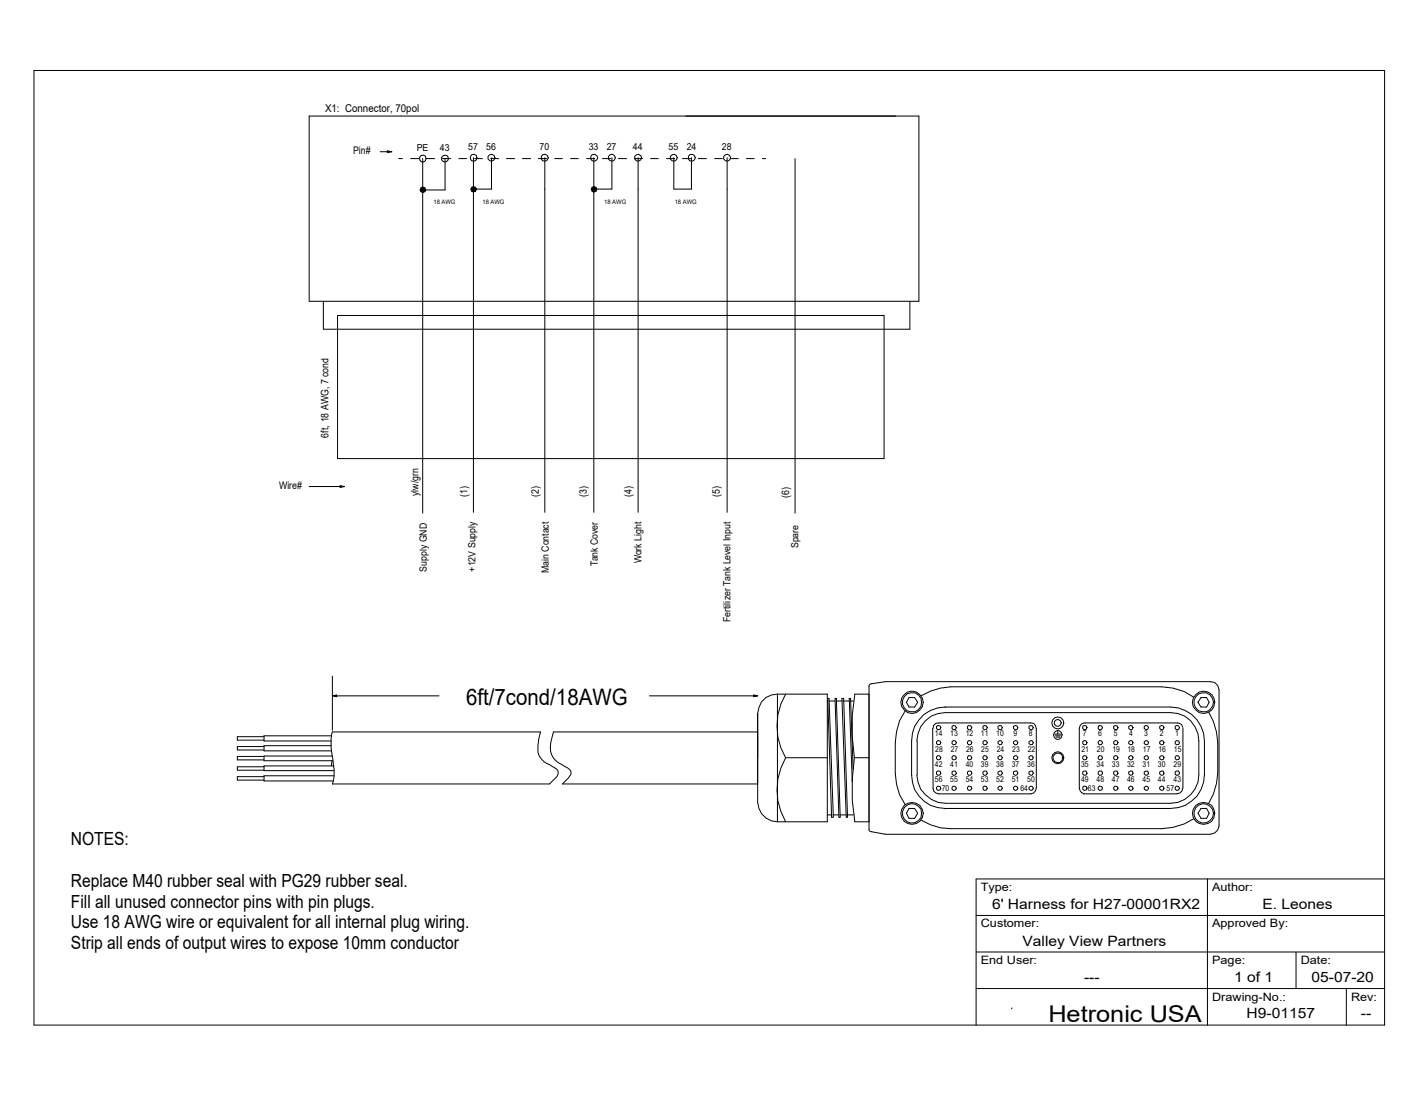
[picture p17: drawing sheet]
<svg xmlns="http://www.w3.org/2000/svg" width="279mm" height="216mm" viewBox="0 0 279 216" stroke-linecap="round" stroke-linejoin="round" font-family="sans-serif">
<defs><g id="words">
<g font-size="4.5">
<text x="91.8" y="138.9">6ft/7cond/18AWG</text>
<text x="206.4" y="201.3">Hetronic USA</text>
</g>
<g font-size="3.6">
<text x="14" y="166.5">NOTES:</text>
<text x="14" y="174.8">Replace M40 rubber seal with PG29 rubber seal.</text>
<text x="14" y="178.8">Fill all unused connector pins with pin plugs.</text>
<text x="14" y="182.9">Use 18 AWG wire or equivalent for all internal plug wiring.</text>
<text x="14" y="187">Strip all ends of output wires to expose 10mm conductor</text>
</g>
<g font-size="2.8">
<text x="195.3" y="179.1">6' Harness for H27-00001RX2</text>
<text x="248.6" y="179.1">E. Leones</text>
<text x="201.3" y="186.3">Valley View Partners</text>
<text x="213.4" y="193.4">---</text>
<text x="243" y="193.4">1 of 1</text>
<text x="258.2" y="193.4">05-07-20</text>
<text x="245.4" y="200.6">H9-01157</text>
<text x="268" y="200.6">--</text>
</g>
<g font-size="2.3">
<text x="193.1" y="175.4">Type:</text>
<text x="238.7" y="175.4">Author:</text>
<text x="193.1" y="182.6">Customer:</text>
<text x="238.7" y="182.6">Approved By:</text>
<text x="193.1" y="189.8">End User:</text>
<text x="238.7" y="189.8">Page:</text>
<text x="256.1" y="189.8">Date:</text>
<text x="238.7" y="197.1">Drawing-No.:</text>
<text x="266" y="197.1">Rev:</text>
</g>
<text font-size="2.1" x="64" y="22">X1: Connector, 70pol</text>
<g font-size="2">
<text x="69.5" y="30.3">Pin#</text>
<text x="64.7" y="86.2" transform="rotate(-90 64.7 86.2)">6ft, 18 AWG, 7 cond</text>
<text x="54.9" y="96.3">Wire#</text>
<text x="82.4" y="97.7" transform="rotate(-90 82.4 97.7)">ylw/grn</text>
<text x="92" y="97.9" transform="rotate(-90 92 97.9)">(1)</text>
<text x="106.1" y="97.9" transform="rotate(-90 106.1 97.9)">(2)</text>
<text x="115.6" y="97.9" transform="rotate(-90 115.6 97.9)">(3)</text>
<text x="124.4" y="97.9" transform="rotate(-90 124.4 97.9)">(4)</text>
<text x="141.7" y="97.9" transform="rotate(-90 141.7 97.9)">(5)</text>
<text x="155.4" y="98" transform="rotate(-90 155.4 98)">(6)</text>
<text x="84.1" y="112.6" transform="rotate(-90 84.1 112.6)">Supply GND</text>
<text x="93.6" y="112.6" transform="rotate(-90 93.6 112.6)">+12V Supply</text>
<text x="108" y="112.9" transform="rotate(-90 108 112.9)">Main Contact</text>
<text x="117.7" y="111.6" transform="rotate(-90 117.7 111.6)">Tank Cover</text>
<text x="126.3" y="111" transform="rotate(-90 126.3 111)">Work Light</text>
<text x="157.2" y="108" transform="rotate(-90 157.2 108)">Spare</text>
<text x="143.8" y="122.6" transform="rotate(-90 143.8 122.6)">Fertilizer Tank Level Input</text>
</g>
<g font-size="1.9">
<text x="82" y="29.8">PE</text>
<text x="86.6" y="29.8">43</text>
<text x="92.2" y="29.6">57</text>
<text x="95.8" y="29.6">56</text>
<text x="106.3" y="29.6">70</text>
<text x="115.9" y="29.6">33</text>
<text x="119.5" y="29.6">27</text>
<text x="124.6" y="29.6">44</text>
<text x="131.7" y="29.6">55</text>
<text x="135.2" y="29.6">24</text>
<text x="142.2" y="29.6">28</text>
</g>
<g font-size="1.6">
<text x="184.1" y="145">14</text>
<text x="184.2" y="148.1">28</text>
<text x="187.1" y="145">13</text>
<text x="187.2" y="148.1">27</text>
<text x="190.2" y="145">12</text>
<text x="190.2" y="148.1">26</text>
<text x="193.1" y="145">11</text>
<text x="193.2" y="148.1">25</text>
<text x="196.2" y="145">10</text>
<text x="196.3" y="148.1">24</text>
<text x="199.3" y="148.1">23</text>
<text x="199.6" y="145">9</text>
<text x="202.4" y="148.1">22</text>
<text x="202.6" y="145">8</text>
<text x="212.9" y="148.1">21</text>
<text x="213.2" y="145">7</text>
<text x="216" y="148.1">20</text>
<text x="216.2" y="145">6</text>
<text x="219" y="148.1">19</text>
<text x="219.3" y="145">5</text>
<text x="222" y="148.1">18</text>
<text x="222.3" y="145">4</text>
<text x="225" y="148.1">17</text>
<text x="225.3" y="145">3</text>
<text x="228.1" y="148.1">16</text>
<text x="228.3" y="145">2</text>
<text x="231.1" y="148.1">15</text>
<text x="231.4" y="145">1</text>
<text x="184.1" y="151">42</text>
<text x="184.1" y="154">56</text>
<text x="185.4" y="155.8">70</text>
<text x="187.1" y="151">41</text>
<text x="187.1" y="154">55</text>
<text x="190.2" y="151">40</text>
<text x="190.2" y="154">54</text>
<text x="193.1" y="151">39</text>
<text x="193.1" y="154">53</text>
<text x="196.2" y="151">38</text>
<text x="196.2" y="154">52</text>
<text x="199.2" y="151">37</text>
<text x="199.2" y="154">51</text>
<text x="200.9" y="155.8">64</text>
<text x="202.3" y="151">36</text>
<text x="202.3" y="154">50</text>
<text x="212.9" y="151">35</text>
<text x="212.9" y="154">49</text>
<text x="214.2" y="155.8">63</text>
<text x="215.9" y="151">34</text>
<text x="215.9" y="154">48</text>
<text x="218.9" y="151">33</text>
<text x="218.9" y="154">47</text>
<text x="221.9" y="151">32</text>
<text x="221.9" y="154">46</text>
<text x="225" y="151">31</text>
<text x="225" y="154">45</text>
<text x="228" y="151">30</text>
<text x="228" y="154">44</text>
<text x="229.7" y="155.8">57</text>
<text x="231.1" y="151">29</text>
<text x="231.1" y="154">43</text>
</g>
<g font-size="1.2">
<text x="85.3" y="40.1">18 AWG</text>
<text x="95" y="40.1">18 AWG</text>
<text x="119" y="40.1">18 AWG</text>
<text x="132.8" y="40.1">18 AWG</text>
</g>
</g></defs>
<g fill="none" stroke="#000" stroke-width=".2">
<path d="M6.7 13.9h265.9v188h-265.9zM60.9 22.9h120v36.5h-120zM74.8 29.9h2.3M76.3 29.7l.8 .2-.8 .2zM78.5 31.2h.7M80.9 31.2h1.6M82.9 37l.3-.2 .5 .2 .1 .4-.1 .4-.5 .1-.3-.1-.2-.4zM83.2 31.2v69.9M84 31.2h1.6M87.1 31.2h1.6M87.6 31.2v6.2h-4.4M90.3 31.2h1.6"/>
<path d="M92.9 36.9l.3-.2 .4 .2 .2 .4-.2 .4-.4 .1-.3-.1-.2-.4zM93.2 31.1v69.8M93.5 31.2h1.5M96.6 31.2h1.6M96.8 31.1v6.2h-3.6M99.7 31.2h1.6M102.9 31.2h1.6M106 31.2h1.6M107.3 31.1v69.8M109.2 31.2h1.5M112.4 31.2h1.5M115.5 31.2h1.6"/>
<path d="M116.6 36.9l.3-.2 .4 .2 .2 .4-.2 .4-.4 .1-.3-.1-.2-.4zM116.9 31.1v69.8M118.6 31.2h1.6M120.5 31.1v6.2h-3.6M121.8 31.2h1.6M125 31.2h1.5M125.6 31.1v69.8M128.1 31.2h1.5M131.2 31.2h1.6M132.7 31.1v6.2h3.4v-6.2M134.4 31.2h1.6M137.5 31.2h1.6"/>
<path d="M140.7 31.2h1.5M143.2 31.1v69.8M143.8 31.2h1.6M147 31.2h1.5M150.1 31.2h.7M156.5 31.2v69.9M63.7 59.4v5.5h115.5v-5.5M66.5 62.1h107.6v28.2h-107.6zM60.9 95.8h6.9M67 95.7l.8 .1-.8 .2zM65.4 133.2v10.6M65.4 137.1h21"/>
<path d="M65.4 137.1l.9-.2v.3zM127.8 137.1h21.4M148.4 136.9l.8 .2-.8 .1zM153.1 136.7a3.8 3.8 0 0 0-3.9 3.8v17.6a3.9 3.9 0 0 0 3.9 3.8M153.1 136.7v25.2M153.1 136.7h9.8v25.2h-9.8M154.7 136.7a12.4 12.4 0 0 0 0 12.6M162.9 138.1h.1M163 137.6h.2l.9 23.4h-.4zM163.2 138.1h1.2M164.4 137.6h.3l.7 23.4h-.2zM164.7 138.1h1.2"/>
<path d="M165.8 137.6h.3l.8 23.4h-.3zM166.1 138.1h1.1M167.6 138.1h.5M171.1 136.7h-2.8l-.5 4.2v4.2l.4 4.2M171.3 134.8l3-.5h64l.9 .2 .6 .5 .2 .9v26.8l-.2 .8-.6 .6-.9 .2h-64l-3-.6-.2-.1v-28.6zM179 137.4h1.1l.6 .9-.6 1h-1.1l-.5-1zM181.4 137.1l1.8-1 2-.5 2-.3h41.6l2.2 .3 2.2 .6 1.8 1.1M186.1 139.3a6.6 6.6 0 0 0-6.6 6.7v6.7M186.1 139.3h44.4a6.7 6.7 0 0 1 6.7 6.7v6.7M186.1 139.3v.1M236.5 137.4h1.1l.5 .9-.5 1h-1.1l-.6-1zM52 145.1h-5.3v.7h5.3"/>
<path d="M52 147.1h-5.3v.6h5.3M52 149h-5.3v.7h5.3M52 151h-5.3v.7h5.3M52 153h-5.3v.7h5.3M65.2 146.9h-13.2v1h13.3M65.3 144.9h-13.3v1.1h13.2M65.4 149.9l-.1 1M65.4 144.2h41l-.4 2a3.5 3.5 0 0 0 2.2 4.4l.5 .4a1.48 1.48 0 0 1 1.2 1.4 2.76 2.76 0 0 1-1.3 1.6l-.4 .4h-42.8a10.8 10.8 0 0 0 0-5.6l-.2-1.4v-2zM65.4 148.9h-13.4v1h13.5M65.7 150.9h-13.7v.9h13.8M65.8 152.8h-13.8v1h13.6M149.2 144.2h-40.2l-.2 .7a4.6 4.6 0 0 0 .4 4.7l.4 .4 1.6 1a1.35 1.35 0 0 1 1.2 1.7l-1.7 1.7h38.5"/>
<path d="M154.7 149.3a12.6 12.6 0 0 0 0 12.6M154.7 149.3h8.2M168 151.5l-.5-13.9h-.3l.6 16.4M168.2 149.3l-.4 4.2v4.1l.5 4.3h2.8M168.2 149.3h2.9M178.2 140l-1.1 2-.6 2.1-.2 2.2v6l.2 2.2 .6 2 1.1 2M179 159.3h1.1l.6 .9-.6 1h-1.1l-.5-1zM179.5 152.7a6.6 6.6 0 0 0 6.6 6.6M180.5 146a5.6 5.6 0 0 1 5.7-5.6h44.3a5.5 5.5 0 0 1 5.6 5.6v6.7a5.6 5.6 0 0 1-5.6 5.5h-44.3a5.8 5.8 0 0 1-5.7-5.5M180.6 146v6.7M183.6 143.5l.1 11.8 .1 .5 .4 .4 .6 .2h18.1l.6-.2 .4-.4 .1-.5v-11.8l-.1-.6-.4-.4-18.7-.1-.6 .1-.4 .4-.1 .6M184.4 143.1l.3-.2 .4 .1 .2 .3-.2 .4-.4 .1-.3-.3z"/>
<path d="M184.4 146.1l.3-.2 .4 .1 .2 .3-.2 .3-.4 .1-.3-.2zM184.4 149.1l.3-.3 .4 .1 .2 .4-.2 .3-.4 .1-.3-.3zM184.4 152.1l.3-.2h.4l.2 .4-.2 .4h-.4l-.3-.2zM184.4 155.1l.3-.2h.4l.2 .4-.2 .3-.4 .1-.3-.3zM186.1 159.3h.1M187.5 143.1l.2-.2 .4 .1 .2 .3-.2 .4-.4 .1-.2-.3zM187.5 146.1l.2-.2 .4 .1 .2 .3-.2 .3-.4 .1-.2-.2zM187.5 149.1l.2-.3 .4 .1 .2 .4-.2 .3-.4 .1-.2-.3zM187.5 152.1l.2-.2h.4l.2 .4-.2 .4h-.4l-.2-.2zM187.7 154.9h.4l.2 .4-.2 .3-.4 .1-.2-.3v-.3zM190.5 143.1l.3-.2 .4 .1 .1 .3-.1 .4-.4 .1-.3-.3zM190.5 146.1l.3-.2 .4 .1 .1 .3-.1 .3-.4 .1-.3-.2z"/>
<path d="M190.5 152.1l.3-.2h.4l.1 .4-.1 .4h-.4l-.3-.2zM190.5 155.1l.3-.2h.4l.1 .4-.1 .3-.4 .1-.3-.3zM190.8 148.8l.4 .1 .1 .4-.1 .3-.4 .1-.3-.3v-.3zM193.5 143.1l.3-.2 .4 .1 .2 .3-.2 .4-.4 .1-.3-.3zM193.5 146.1l.3-.2 .4 .1 .2 .3-.2 .3-.4 .1-.3-.2zM193.5 149.1l.3-.3 .4 .1 .2 .4-.2 .3-.4 .1-.3-.3zM193.5 152.1l.3-.2h.4l.2 .4-.2 .4h-.4l-.3-.2zM193.5 155.1l.3-.2h.4l.2 .4-.2 .3-.4 .1-.3-.3zM196.5 143.1l.3-.2 .4 .1 .2 .3-.2 .4-.4 .1-.3-.3zM196.5 146.1l.3-.2 .4 .1 .2 .3-.2 .3-.4 .1-.3-.2zM196.5 149.1l.3-.3 .4 .1 .2 .4-.2 .3-.4 .1-.3-.3zM196.5 152.1l.7-.2 .2 .4-.2 .4h-.4l-.3-.2z"/>
<path d="M196.5 155.1l.3-.2h.4l.2 .4-.2 .3-.4 .1-.3-.3zM199.6 143.1l.3-.2 .3 .1 .2 .3-.2 .4-.3 .1-.3-.3zM199.6 146.1l.3-.2 .3 .1 .2 .3-.2 .3-.3 .1-.3-.2zM199.6 149.1l.3-.3 .3 .1 .2 .4-.2 .3-.3 .1-.3-.3zM199.6 152.1l.6-.2 .2 .4-.2 .4h-.3l-.3-.2zM199.6 155.1l.3-.2h.3l.2 .4-.2 .3-.3 .1-.3-.3zM202.6 143.1l.3-.2 .4 .1 .2 .3-.2 .4-.4 .1-.3-.3zM202.6 146.1l.3-.2 .4 .1 .2 .3-.2 .3-.4 .1-.3-.2zM202.6 149.1l.3-.3 .4 .1 .2 .4-.2 .3-.4 .1-.3-.3zM202.6 152.1l.7-.2 .2 .4-.2 .4h-.4l-.3-.2zM202.6 155.1l.3-.2h.4l.2 .4-.2 .3-.4 .1-.3-.3zM207.7 144.6h1.2"/>
<path d="M207.8 144.9h1M207.9 145.2h.8M208.3 144v.6M213.2 143.1l.2-.2 .5 .1 .1 .3-.1 .4-.5 .1-.2-.3zM213.2 146.1l.2-.2 .5 .1 .1 .3-.1 .3-.5 .1-.2-.2zM213.2 152.1l.2-.2h.5l.1 .4-.1 .4h-.5l-.2-.2zM213.2 155.1l.2-.2h.5l.1 .4-.1 .3-.5 .1-.2-.3zM213.4 148.8l.5 .1 .1 .4-.1 .3-.5 .1-.2-.3v-.3zM216.2 143.1l.3-.2 .4 .1 .2 .3-.2 .4-.4 .1-.3-.3zM216.2 146.1l.3-.2 .4 .1 .2 .3-.2 .3-.4 .1-.3-.2zM216.2 149.1l.3-.3 .4 .1 .2 .4-.2 .3-.4 .1-.3-.3zM216.2 152.1l.3-.2h.4l.2 .4-.2 .4h-.4l-.3-.2z"/>
<path d="M216.5 154.9h.4l.2 .4-.2 .3-.4 .1-.3-.3v-.3zM219.3 143.1l.2-.2 .5 .1 .1 .3-.1 .4-.5 .1-.2-.3zM219.3 146.1l.2-.2 .5 .1 .1 .3-.1 .3-.5 .1-.2-.2zM219.3 149.1l.2-.3 .5 .1 .1 .4-.1 .3-.5 .1-.2-.3zM219.3 152.1l.2-.2h.5l.1 .4-.1 .4h-.5l-.2-.2zM219.3 155.1l.2-.2h.5l.1 .4-.1 .3-.5 .1-.2-.3zM222.2 143.1l.4-.2 .3 .1 .2 .3-.2 .4-.3 .1-.4-.3zM222.2 146.1l.4-.2 .3 .1 .2 .3-.2 .3-.3 .1-.4-.2zM222.2 149.1l.4-.3 .3 .1 .2 .4-.2 .3-.3 .1-.4-.3zM222.2 152.1l.7-.2 .2 .4-.2 .4h-.3l-.4-.2zM222.2 155.1l.4-.2h.3l.2 .4-.2 .3-.3 .1-.4-.3zM225.3 143.1l.3-.2 .4 .1 .1 .3-.1 .4-.4 .1-.3-.3z"/>
<path d="M225.3 146.1l.3-.2 .4 .1 .1 .3-.1 .3-.4 .1-.3-.2zM225.3 149.1l.3-.3 .4 .1 .1 .4-.1 .3-.4 .1-.3-.3zM225.3 152.1l.7-.2 .1 .4-.1 .4h-.4l-.3-.2zM225.3 155.1l.3-.2h.4l.1 .4-.1 .3-.4 .1-.3-.3zM228.3 143.1l.4-.2 .3 .1 .2 .3-.2 .4-.3 .1-.4-.3zM228.3 146.1l.4-.2 .3 .1 .2 .3-.2 .3-.3 .1-.4-.2zM228.3 149.1l.4-.3 .3 .1 .2 .4-.2 .3-.3 .1-.4-.3zM228.3 152.1l.7-.2 .2 .4-.2 .4h-.3l-.4-.2zM228.3 155.1l.4-.2h.3l.2 .4-.2 .3-.3 .1-.4-.3zM231.4 143.1l.2-.2 .5 .1 .1 .3-.1 .4-.5 .1-.2-.3zM231.4 146.1l.2-.2 .5 .1 .1 .3-.1 .3-.5 .1-.2-.2zM231.4 149.1l.2-.3 .5 .1 .1 .4-.1 .3-.5 .1-.2-.3z"/>
<path d="M231.4 152.1l.2-.2h.5l.1 .4-.1 .4h-.5l-.2-.2zM231.4 155.1l.2-.2h.5l.1 .4-.1 .3-.5 .1-.2-.3zM232.8 143.2l-.1-.5-.9-.3-18.7 .1-.4 .4-.2 .6v11.8l.4 .8 .5 .3M232.8 155.3l-.1 .5-.4 .4-.6 .2h-18.3M232.9 143.3v12M236.5 159.3h1.1l.5 .9-.5 1h-1.1l-.6-1zM237.2 152.7a6.6 6.6 0 0 1-6.7 6.6h-44.4M238 140.3l.9 1.9 .6 2 .3 2.1v6l-.3 2-.6 2.1-.9 1.8M162.9 160.5h.8M164 160.5h1.2M165.4 160.5h1.2M166.9 160.5h1.2"/>
<path d="M235 161.3l-1.8 1-2.2 .7-2.2 .2h-41.6l-2-.1-2-.6-1.8-1M237.7 173.1v28.8M272.6 173.1h-80.4v28.8M192.2 180.3h80.4M192.2 187.5h80.4M192.2 194.7h80.4M199.2 198.5h.1M255.2 187.5v7.2M265.1 194.7v7.2"/>
<circle cx="83.2" cy="31.2" r=".68"/>
<circle cx="87.6" cy="31.2" r=".68"/>
<circle cx="93.2" cy="31.1" r=".68"/>
<circle cx="96.8" cy="31.1" r=".68"/>
<circle cx="107.2" cy="31.1" r=".71"/>
<circle cx="117" cy="31.1" r=".71"/>
<circle cx="120.5" cy="31.1" r=".68"/>
<circle cx="125.6" cy="31.1" r=".68"/>
<circle cx="132.7" cy="31.1" r=".68"/>
<circle cx="136.2" cy="31.1" r=".71"/>
<circle cx="143.2" cy="31.1" r=".68"/>
<circle cx="179.5" cy="138.3" r="1.91"/>
<circle cx="179.6" cy="138.3" r="2.18"/>
<circle cx="237" cy="138.3" r="1.94"/>
<circle cx="237" cy="138.3" r="2.18"/>
<circle cx="208.3" cy="149.3" r=".95"/>
<circle cx="208.3" cy="144.8" r=".86"/>
<circle cx="208.3" cy="142.4" r=".68"/>
<circle cx="208.3" cy="142.4" r="1.18"/>
<circle cx="208.3" cy="149.3" r="1.18"/>
<circle cx="179.6" cy="160.2" r="1.88"/>
<circle cx="179.6" cy="160.2" r="2.19"/>
<circle cx="237" cy="160.2" r="2.19"/>
<circle cx="237" cy="160.2" r="1.91"/>
</g>
<g fill="#000">
<path d="M76.3 29.7l.8 .2-.8 .2zM67 95.7l.8 .1-.8 .2zM65.4 137.1l.9-.2v.3zM148.4 136.9l.8 .2-.8 .1z"/>
<path d="M82.9 37l.3-.2 .5 .2 .1 .4-.1 .4-.5 .1-.3-.1-.2-.4z" fill-rule="evenodd"/>
<path d="M92.9 36.9l.3-.2 .4 .2 .2 .4-.2 .4-.4 .1-.3-.1-.2-.4z" fill-rule="evenodd"/>
<path d="M116.6 36.9l.3-.2 .4 .2 .2 .4-.2 .4-.4 .1-.3-.1-.2-.4z" fill-rule="evenodd"/>
</g>
<use href="#words"/>
</svg>
